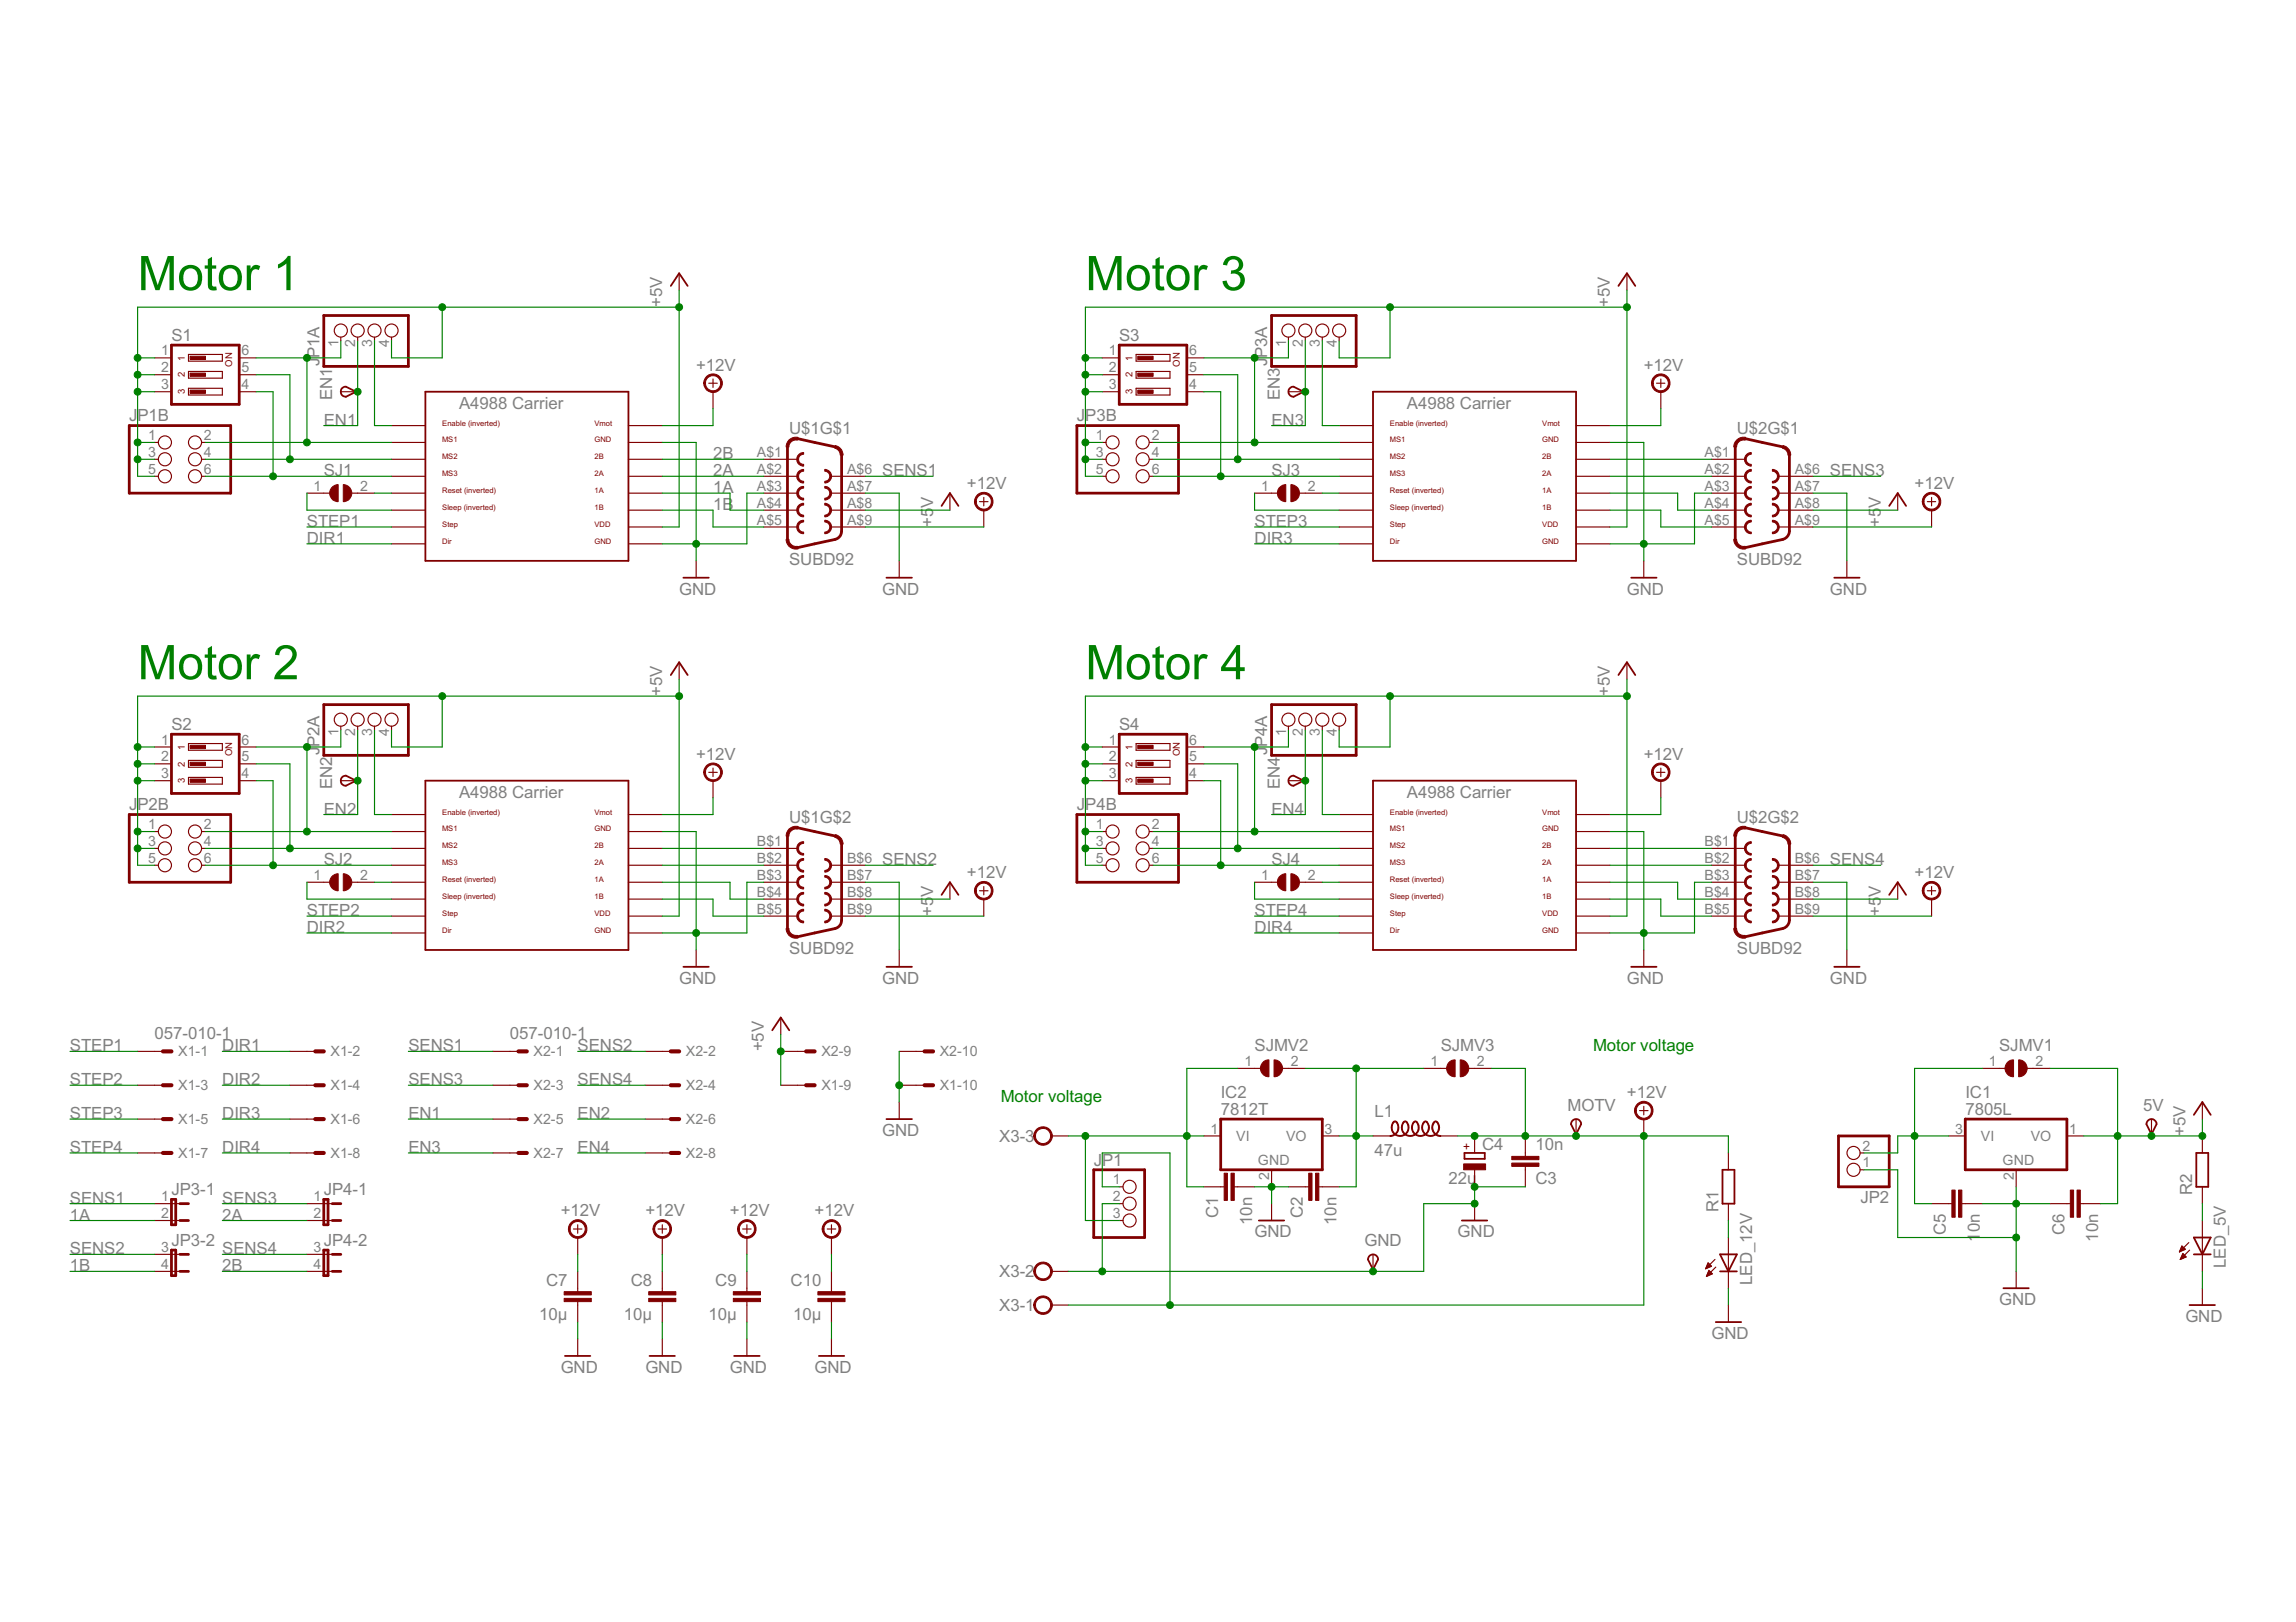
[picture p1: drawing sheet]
<svg xmlns="http://www.w3.org/2000/svg" width="297mm" height="210mm" viewBox="0 0 297 210" stroke-linecap="round" stroke-linejoin="round" font-family="sans-serif">
<defs><g id="words">
<g font-size="6.9" fill="#008000">
<text x="17.8" y="37.6">Motor 1</text>
<text x="140.4" y="37.6">Motor 3</text>
<text x="17.8" y="87.9">Motor 2</text>
<text x="140.4" y="87.9">Motor 4</text>
</g>
<g font-size="2.4" fill="#808080">
<text x="85.7" y="39.7" transform="rotate(-90 85.7 39.7)">+5V</text>
<text x="208.3" y="39.7" transform="rotate(-90 208.3 39.7)">+5V</text>
<text x="22.2" y="44.1">S1</text>
<text x="41.3" y="47.4" transform="rotate(-90 41.3 47.4)">JP1A</text>
<text x="90.1" y="48">+12V</text>
<text x="144.8" y="44.1">S3</text>
<text x="164" y="47.4" transform="rotate(-90 164 47.4)">JP3A</text>
<text x="212.7" y="48">+12V</text>
<text x="43" y="51.8" transform="rotate(-90 43 51.8)">EN1</text>
<text x="59.4" y="52.9">A4988 Carrier</text>
<text x="165.6" y="51.8" transform="rotate(-90 165.6 51.8)">EN3</text>
<text x="182" y="52.9">A4988 Carrier</text>
<text x="16.7" y="54.5">JP1B</text>
<text x="41.9" y="55.1">EN1</text>
<text x="92.2" y="59.4">2B</text>
<text x="102.1" y="56.2">U$1G$1</text>
<text x="139.3" y="54.5">JP3B</text>
<text x="164.5" y="55.1">EN3</text>
<text x="224.7" y="56.2">U$2G$1</text>
<text x="41.9" y="61.6">SJ1</text>
<text x="92.2" y="61.6">2A</text>
<text x="92.2" y="63.8">1A</text>
<text x="114.1" y="61.6">SENS1</text>
<text x="120.7" y="65.7" transform="rotate(-90 120.7 65.7)">V</text>
<text x="125.1" y="63.3">+12V</text>
<text x="164.5" y="61.6">SJ3</text>
<text x="236.7" y="61.6">SENS3</text>
<text x="243.3" y="65.7" transform="rotate(-90 243.3 65.7)">V</text>
<text x="247.7" y="63.3">+12V</text>
<text x="39.7" y="68.2">STEP1</text>
<text x="39.7" y="70.4">DIR1</text>
<text x="92.2" y="66">1B</text>
<text x="120.7" y="68.2" transform="rotate(-90 120.7 68.2)">+5</text>
<text x="162.3" y="70.4">DIR3</text>
<text x="162.3" y="68.2">STEP3</text>
<text x="243.3" y="68.2" transform="rotate(-90 243.3 68.2)">+5</text>
<text x="87.9" y="77">GND</text>
<text x="102.1" y="73.1">SUBD92</text>
<text x="114.1" y="77">GND</text>
<text x="210.5" y="77">GND</text>
<text x="224.7" y="73.1">SUBD92</text>
<text x="236.7" y="77">GND</text>
<text x="22.2" y="94.5">S2</text>
<text x="85.7" y="90.1" transform="rotate(-90 85.7 90.1)">+5V</text>
<text x="144.8" y="94.5">S4</text>
<text x="208.3" y="90.1" transform="rotate(-90 208.3 90.1)">+5V</text>
<text x="41.3" y="97.8" transform="rotate(-90 41.3 97.8)">JP2A</text>
<text x="90.1" y="98.3">+12V</text>
<text x="164" y="97.8" transform="rotate(-90 164 97.8)">JP4A</text>
<text x="212.7" y="98.3">+12V</text>
<text x="16.7" y="104.9">JP2B</text>
<text x="41.9" y="105.4">EN2</text>
<text x="43" y="102.1" transform="rotate(-90 43 102.1)">EN2</text>
<text x="59.4" y="103.2">A4988 Carrier</text>
<text x="102.1" y="106.5">U$1G$2</text>
<text x="139.3" y="104.9">JP4B</text>
<text x="164.5" y="105.4">EN4</text>
<text x="165.6" y="102.1" transform="rotate(-90 165.6 102.1)">EN4</text>
<text x="182" y="103.2">A4988 Carrier</text>
<text x="224.7" y="106.5">U$2G$2</text>
<text x="41.9" y="112">SJ2</text>
<text x="114.1" y="112">SENS2</text>
<text x="125.1" y="113.6">+12V</text>
<text x="164.5" y="112">SJ4</text>
<text x="236.7" y="112">SENS4</text>
<text x="247.7" y="113.6">+12V</text>
<text x="39.7" y="118.5">STEP2</text>
<text x="120.7" y="118.5" transform="rotate(-90 120.7 118.5)">+5</text>
<text x="120.7" y="116.1" transform="rotate(-90 120.7 116.1)">V</text>
<text x="162.3" y="118.5">STEP4</text>
<text x="243.3" y="118.5" transform="rotate(-90 243.3 118.5)">+5</text>
<text x="243.3" y="116.1" transform="rotate(-90 243.3 116.1)">V</text>
<text x="39.7" y="120.7">DIR2</text>
<text x="102.1" y="123.5">SUBD92</text>
<text x="162.3" y="120.7">DIR4</text>
<text x="224.7" y="123.5">SUBD92</text>
<text x="87.9" y="127.3">GND</text>
<text x="114.1" y="127.3">GND</text>
<text x="210.5" y="127.3">GND</text>
<text x="236.7" y="127.3">GND</text>
<text x="9.1" y="136.1">STEP1</text>
<text x="20" y="134.4">057-010-1</text>
<text x="28.8" y="136.1">DIR1</text>
<text x="52.8" y="136.1">SENS1</text>
<text x="66" y="134.4">057-010-1</text>
<text x="74.7" y="136.1">SENS2</text>
<text x="98.8" y="136.1" transform="rotate(-90 98.8 136.1)">+5V</text>
<text x="162.3" y="136.1">SJMV2</text>
<text x="186.4" y="136.1">SJMV3</text>
<text x="258.6" y="136.1">SJMV1</text>
<text x="9.1" y="140.4">STEP2</text>
<text x="28.8" y="140.4">DIR2</text>
<text x="52.8" y="140.4">SENS3</text>
<text x="74.7" y="140.4">SENS4</text>
<text x="157.9" y="142.1">IC2</text>
<text x="202.8" y="143.7">MOTV</text>
<text x="210.5" y="142.1">+12V</text>
<text x="254.3" y="142.1">IC1</text>
<text x="277.3" y="143.7">5V</text>
<text x="9.1" y="149.2">STEP4</text>
<text x="9.1" y="144.8">STEP3</text>
<text x="28.8" y="149.2">DIR4</text>
<text x="28.8" y="144.8">DIR3</text>
<text x="52.8" y="149.2">EN3</text>
<text x="52.8" y="144.8">EN1</text>
<text x="74.7" y="149.2">EN4</text>
<text x="74.7" y="144.8">EN2</text>
<text x="114.1" y="147">GND</text>
<text x="129.3" y="147.8">X3-3</text>
<text x="157.9" y="144.3">7812T</text>
<text x="177.8" y="149.6">47u</text>
<text x="177.8" y="144.6">L1</text>
<text x="191.8" y="148.8">C4</text>
<text x="198.7" y="148.9">10n</text>
<text x="254.3" y="144.3">7805L</text>
<text x="282.7" y="147" transform="rotate(-90 282.7 147)">+5V</text>
<text x="9.1" y="155.8">SENS1</text>
<text x="22.2" y="154.7">JP3-1</text>
<text x="28.8" y="155.8">SENS3</text>
<text x="41.9" y="154.7">JP4-1</text>
<text x="141.5" y="150.8">JP1</text>
<text x="187.4" y="153.2">22u</text>
<text x="198.7" y="153.2">C3</text>
<text x="240.7" y="155.6">JP2</text>
<text x="283.6" y="154.7" transform="rotate(-90 283.6 154.7)">R2</text>
<text x="9.1" y="158">1A</text>
<text x="22.2" y="161.2">JP3-2</text>
<text x="28.8" y="158">2A</text>
<text x="41.9" y="161.2">JP4-2</text>
<text x="72.5" y="157.4">+12V</text>
<text x="83.5" y="157.4">+12V</text>
<text x="94.4" y="157.4">+12V</text>
<text x="105.4" y="157.4">+12V</text>
<text x="157.6" y="157.7" transform="rotate(-90 157.6 157.7)">C1</text>
<text x="162" y="158.5" transform="rotate(-90 162 158.5)">10n</text>
<text x="162.3" y="160.1">GND</text>
<text x="168.5" y="157.7" transform="rotate(-90 168.5 157.7)">C2</text>
<text x="172.9" y="158.5" transform="rotate(-90 172.9 158.5)">10n</text>
<text x="176.5" y="161.2">GND</text>
<text x="188.6" y="160.1">GND</text>
<text x="222.3" y="156.9" transform="rotate(-90 222.3 156.9)">R1</text>
<text x="251.7" y="159.9" transform="rotate(-90 251.7 159.9)">C5</text>
<text x="256.1" y="160.7" transform="rotate(-90 256.1 160.7)">1</text>
<text x="256.1" y="159.5" transform="rotate(-90 256.1 159.5)">0n</text>
<text x="267.1" y="159.9" transform="rotate(-90 267.1 159.9)">C6</text>
<text x="271.4" y="160.7" transform="rotate(-90 271.4 160.7)">10n</text>
<text x="9.1" y="162.3">SENS2</text>
<text x="9.1" y="164.5">1B</text>
<text x="28.8" y="164.5">2B</text>
<text x="28.8" y="162.3">SENS4</text>
<text x="70.6" y="166.4">C7</text>
<text x="81.6" y="166.4">C8</text>
<text x="92.5" y="166.4">C9</text>
<text x="102.3" y="166.4">C10</text>
<text x="129.3" y="165.3">X3-2</text>
<text x="226.7" y="166.3" transform="rotate(-90 226.7 166.3)">LED_12V</text>
<text x="288" y="164.1" transform="rotate(-90 288 164.1)">LED_5V</text>
<text x="69.8" y="170.8">10µ</text>
<text x="80.7" y="170.8">10µ</text>
<text x="91.7" y="170.8">10µ</text>
<text x="102.6" y="170.8">10µ</text>
<text x="129.3" y="169.7">X3-1</text>
<text x="221.4" y="173.3">GND</text>
<text x="258.6" y="168.9">GND</text>
<text x="282.7" y="171.1">GND</text>
<text x="72.5" y="177.7">GND</text>
<text x="83.5" y="177.7">GND</text>
<text x="94.4" y="177.7">GND</text>
<text x="105.4" y="177.7">GND</text>
</g>
<g font-size="2.4" fill="#008000">
<text x="206.1" y="136.1">Motor voltage</text>
<text x="129.5" y="142.6">Motor voltage</text>
</g>
<g font-size="2.1" fill="#808080">
<text x="20.9" y="46">1</text>
<text x="31.3" y="46">6</text>
<text x="43.8" y="45" transform="rotate(-90 43.8 45)">1</text>
<text x="46" y="45" transform="rotate(-90 46 45)">2</text>
<text x="48.2" y="45" transform="rotate(-90 48.2 45)">3</text>
<text x="50.3" y="45" transform="rotate(-90 50.3 45)">4</text>
<text x="143.5" y="46">1</text>
<text x="153.9" y="46">6</text>
<text x="166.4" y="45" transform="rotate(-90 166.4 45)">1</text>
<text x="168.6" y="45" transform="rotate(-90 168.6 45)">2</text>
<text x="170.8" y="45" transform="rotate(-90 170.8 45)">3</text>
<text x="172.9" y="45" transform="rotate(-90 172.9 45)">4</text>
<text x="20.9" y="48.2">2</text>
<text x="20.9" y="50.4">3</text>
<text x="31.3" y="50.4">4</text>
<text x="31.3" y="48.2">5</text>
<text x="143.5" y="48.2">2</text>
<text x="143.5" y="50.4">3</text>
<text x="153.9" y="50.4">4</text>
<text x="153.9" y="48.2">5</text>
<text x="19.2" y="56.9">1</text>
<text x="19.2" y="59.1">3</text>
<text x="26.4" y="56.9">2</text>
<text x="26.4" y="59.1">4</text>
<text x="97.9" y="59.1">A$1</text>
<text x="141.8" y="56.9">1</text>
<text x="141.8" y="59.1">3</text>
<text x="149" y="56.9">2</text>
<text x="149" y="59.1">4</text>
<text x="220.5" y="59.1">A$1</text>
<text x="19.2" y="61.3">5</text>
<text x="26.4" y="61.3">6</text>
<text x="40.6" y="63.5">1</text>
<text x="46.6" y="63.5">2</text>
<text x="97.9" y="61.3">A$2</text>
<text x="97.9" y="63.5">A$3</text>
<text x="97.9" y="65.7">A$4</text>
<text x="109.6" y="61.3">A$6</text>
<text x="109.6" y="63.5">A$7</text>
<text x="109.6" y="65.7">A$8</text>
<text x="141.8" y="61.3">5</text>
<text x="149" y="61.3">6</text>
<text x="163.2" y="63.5">1</text>
<text x="169.2" y="63.5">2</text>
<text x="220.5" y="61.3">A$2</text>
<text x="220.5" y="63.5">A$3</text>
<text x="220.5" y="65.7">A$4</text>
<text x="232.2" y="61.3">A$6</text>
<text x="232.2" y="63.5">A$7</text>
<text x="232.2" y="65.7">A$8</text>
<text x="97.9" y="67.9">A$5</text>
<text x="109.6" y="67.9">A$9</text>
<text x="220.5" y="67.9">A$5</text>
<text x="232.2" y="67.9">A$9</text>
<text x="43.8" y="95.3" transform="rotate(-90 43.8 95.3)">1</text>
<text x="46" y="95.3" transform="rotate(-90 46 95.3)">2</text>
<text x="48.2" y="95.3" transform="rotate(-90 48.2 95.3)">3</text>
<text x="50.3" y="95.3" transform="rotate(-90 50.3 95.3)">4</text>
<text x="166.4" y="95.3" transform="rotate(-90 166.4 95.3)">1</text>
<text x="168.6" y="95.3" transform="rotate(-90 168.6 95.3)">2</text>
<text x="170.8" y="95.3" transform="rotate(-90 170.8 95.3)">3</text>
<text x="172.9" y="95.3" transform="rotate(-90 172.9 95.3)">4</text>
<text x="20.9" y="96.4">1</text>
<text x="20.9" y="98.5">2</text>
<text x="20.9" y="100.7">3</text>
<text x="31.3" y="100.7">4</text>
<text x="31.3" y="98.5">5</text>
<text x="31.3" y="96.4">6</text>
<text x="143.5" y="96.4">1</text>
<text x="143.5" y="98.5">2</text>
<text x="143.5" y="100.7">3</text>
<text x="153.9" y="100.7">4</text>
<text x="153.9" y="98.5">5</text>
<text x="153.9" y="96.4">6</text>
<text x="19.2" y="107.3">1</text>
<text x="26.4" y="107.3">2</text>
<text x="141.8" y="107.3">1</text>
<text x="149" y="107.3">2</text>
<text x="19.2" y="109.5">3</text>
<text x="19.2" y="111.7">5</text>
<text x="26.4" y="109.5">4</text>
<text x="26.4" y="111.7">6</text>
<text x="40.6" y="113.9">1</text>
<text x="46.6" y="113.9">2</text>
<text x="97.9" y="109.5">B$1</text>
<text x="97.9" y="111.7">B$2</text>
<text x="97.9" y="113.9">B$3</text>
<text x="109.6" y="111.7">B$6</text>
<text x="109.6" y="113.9">B$7</text>
<text x="141.8" y="109.5">3</text>
<text x="141.8" y="111.7">5</text>
<text x="149" y="109.5">4</text>
<text x="149" y="111.7">6</text>
<text x="163.2" y="113.9">1</text>
<text x="169.2" y="113.9">2</text>
<text x="220.5" y="109.5">B$1</text>
<text x="220.5" y="111.7">B$2</text>
<text x="220.5" y="113.9">B$3</text>
<text x="232.2" y="111.7">B$6</text>
<text x="232.2" y="113.9">B$7</text>
<text x="97.9" y="116.1">B$4</text>
<text x="97.9" y="118.2">B$5</text>
<text x="109.6" y="116.1">B$8</text>
<text x="109.6" y="118.2">B$9</text>
<text x="220.5" y="116.1">B$4</text>
<text x="220.5" y="118.2">B$5</text>
<text x="232.2" y="116.1">B$8</text>
<text x="232.2" y="118.2">B$9</text>
<text x="23.1" y="136.7">X1-1</text>
<text x="42.8" y="136.7">X1-2</text>
<text x="69" y="136.7">X2-1</text>
<text x="88.7" y="136.7">X2-2</text>
<text x="106.3" y="136.7">X2-9</text>
<text x="121.6" y="136.7">X2-10</text>
<text x="161" y="137.9">1</text>
<text x="167" y="137.9">2</text>
<text x="185.1" y="137.9">1</text>
<text x="191.1" y="137.9">2</text>
<text x="257.3" y="137.9">1</text>
<text x="263.3" y="137.9">2</text>
<text x="23.1" y="141.1">X1-3</text>
<text x="42.8" y="141.1">X1-4</text>
<text x="69" y="141.1">X2-3</text>
<text x="88.7" y="141.1">X2-4</text>
<text x="106.3" y="141.1">X1-9</text>
<text x="121.6" y="141.1">X1-10</text>
<text x="23.1" y="145.5">X1-5</text>
<text x="23.1" y="149.9">X1-7</text>
<text x="42.8" y="145.5">X1-6</text>
<text x="42.8" y="149.9">X1-8</text>
<text x="69" y="145.5">X2-5</text>
<text x="69" y="149.9">X2-7</text>
<text x="88.7" y="145.5">X2-6</text>
<text x="88.7" y="149.9">X2-8</text>
<text x="156.6" y="146.7">1</text>
<text x="159.9" y="147.7">VI</text>
<text x="166.4" y="147.7">VO</text>
<text x="171.4" y="146.7">3</text>
<text x="241" y="148.9">2</text>
<text x="252.9" y="146.7">3</text>
<text x="256.3" y="147.7">VI</text>
<text x="262.7" y="147.7">VO</text>
<text x="267.7" y="146.7">1</text>
<text x="20.9" y="155.5">1</text>
<text x="40.6" y="155.5">1</text>
<text x="144" y="153.3">1</text>
<text x="144" y="155.5">2</text>
<text x="162.7" y="150.7">GND</text>
<text x="164.2" y="152.7" transform="rotate(-90 164.2 152.7)">2</text>
<text x="241" y="151.1">1</text>
<text x="259.1" y="150.7">GND</text>
<text x="260.5" y="152.7" transform="rotate(-90 260.5 152.7)">2</text>
<text x="20.9" y="157.6">2</text>
<text x="40.6" y="157.6">2</text>
<text x="144" y="157.6">3</text>
<text x="20.9" y="162">3</text>
<text x="20.9" y="164.2">4</text>
<text x="40.6" y="162">3</text>
<text x="40.6" y="164.2">4</text>
</g>
<text font-size="1.7" fill="#800000" x="190.3" y="148.8" transform="rotate(-90 190.3 148.8)">+</text>
<g font-size="1.4" fill="#800000">
<text x="23.9" y="46.8" transform="rotate(-90 23.9 46.8)">1</text>
<text x="30" y="47.5" transform="rotate(-90 30 47.5)">ON</text>
<text x="146.5" y="46.8" transform="rotate(-90 146.5 46.8)">1</text>
<text x="152.6" y="47.5" transform="rotate(-90 152.6 47.5)">ON</text>
<text x="23.9" y="51" transform="rotate(-90 23.9 51)">3</text>
<text x="23.9" y="48.8" transform="rotate(-90 23.9 48.8)">2</text>
<text x="146.5" y="51" transform="rotate(-90 146.5 51)">3</text>
<text x="146.5" y="48.8" transform="rotate(-90 146.5 48.8)">2</text>
<text x="23.9" y="101.4" transform="rotate(-90 23.9 101.4)">3</text>
<text x="23.9" y="99.2" transform="rotate(-90 23.9 99.2)">2</text>
<text x="23.9" y="97.1" transform="rotate(-90 23.9 97.1)">1</text>
<text x="30" y="97.8" transform="rotate(-90 30 97.8)">ON</text>
<text x="146.5" y="101.4" transform="rotate(-90 146.5 101.4)">3</text>
<text x="146.5" y="99.2" transform="rotate(-90 146.5 99.2)">2</text>
<text x="146.5" y="97.1" transform="rotate(-90 146.5 97.1)">1</text>
<text x="152.6" y="97.8" transform="rotate(-90 152.6 97.8)">ON</text>
</g>
<g font-size="1.1" fill="#800000">
<text x="57.2" y="55.1">Enable (inverted)</text>
<text x="57.2" y="57.3">MS1</text>
<text x="57.2" y="59.4">MS2</text>
<text x="76.9" y="55.1">Vmot</text>
<text x="76.9" y="57.3">GND</text>
<text x="76.9" y="59.4">2B</text>
<text x="179.8" y="55.1">Enable (inverted)</text>
<text x="179.8" y="57.3">MS1</text>
<text x="179.8" y="59.4">MS2</text>
<text x="199.5" y="55.1">Vmot</text>
<text x="199.5" y="57.3">GND</text>
<text x="199.5" y="59.4">2B</text>
<text x="57.2" y="61.6">MS3</text>
<text x="57.2" y="63.8">Reset (inverted)</text>
<text x="76.9" y="61.6">2A</text>
<text x="76.9" y="63.8">1A</text>
<text x="179.8" y="61.6">MS3</text>
<text x="179.8" y="63.8">Reset (inverted)</text>
<text x="199.5" y="61.6">2A</text>
<text x="199.5" y="63.8">1A</text>
<text x="57.2" y="66">Sleep (inverted)</text>
<text x="57.2" y="68.2">Step</text>
<text x="57.2" y="70.4">Dir</text>
<text x="76.9" y="70.4">GND</text>
<text x="76.9" y="68.2">VDD</text>
<text x="76.9" y="66">1B</text>
<text x="179.8" y="66">Sleep (inverted)</text>
<text x="179.8" y="68.2">Step</text>
<text x="179.8" y="70.4">Dir</text>
<text x="199.5" y="70.4">GND</text>
<text x="199.5" y="68.2">VDD</text>
<text x="199.5" y="66">1B</text>
<text x="57.2" y="105.4">Enable (inverted)</text>
<text x="57.2" y="107.6">MS1</text>
<text x="76.9" y="105.4">Vmot</text>
<text x="76.9" y="107.6">GND</text>
<text x="179.8" y="105.4">Enable (inverted)</text>
<text x="179.8" y="107.6">MS1</text>
<text x="199.5" y="105.4">Vmot</text>
<text x="199.5" y="107.6">GND</text>
<text x="57.2" y="109.8">MS2</text>
<text x="57.2" y="112">MS3</text>
<text x="76.9" y="109.8">2B</text>
<text x="76.9" y="112">2A</text>
<text x="179.8" y="109.8">MS2</text>
<text x="179.8" y="112">MS3</text>
<text x="199.5" y="109.8">2B</text>
<text x="199.5" y="112">2A</text>
<text x="57.2" y="114.2">Reset (inverted)</text>
<text x="57.2" y="116.4">Sleep (inverted)</text>
<text x="57.2" y="118.5">Step</text>
<text x="76.9" y="118.5">VDD</text>
<text x="76.9" y="114.2">1A</text>
<text x="76.9" y="116.4">1B</text>
<text x="179.8" y="114.2">Reset (inverted)</text>
<text x="179.8" y="116.4">Sleep (inverted)</text>
<text x="179.8" y="118.5">Step</text>
<text x="199.5" y="118.5">VDD</text>
<text x="199.5" y="114.2">1A</text>
<text x="199.5" y="116.4">1B</text>
<text x="57.2" y="120.7">Dir</text>
<text x="76.9" y="120.7">GND</text>
<text x="179.8" y="120.7">Dir</text>
<text x="199.5" y="120.7">GND</text>
</g>
</g></defs>
<g fill="#800000" stroke="#800000" stroke-width=".13">
<path d="M134.1 168a1.2 1.2 0 0 1 1.9 .3 1.2 1.2 0 0 1-.8 1.8 1.2 1.2 0 0 1-1.5-1.2h.3a.98 .98 0 0 1 1.4-.8 .98 .98 0 0 1 .1 1.6 .98 .98 0 0 1-1.5-.5v-.3h-.3l.1-.3z" fill-rule="evenodd"/>
<path d="M134.1 163.6a1.2 1.2 0 0 1 1.9 .3 1.2 1.2 0 0 1-.8 1.8 1.2 1.2 0 0 1-1.5-1.2h.3a.98 .98 0 0 1 1.4-.8 .98 .98 0 0 1 .1 1.7 .98 .98 0 0 1-1.5-.6v-.3h-.3l.1-.3z" fill-rule="evenodd"/>
<path d="M134.1 146.1a1.2 1.2 0 0 1 1.9 .3 1.2 1.2 0 0 1-.8 1.8 1.2 1.2 0 0 1-1.5-1.2h.3a.98 .98 0 0 1 1.4-.8 .98 .98 0 0 1 .1 1.7 .98 .98 0 0 1-1.5-.6v-.3h-.3l.1-.3z" fill-rule="evenodd"/>
<path d="M185.5 145.2a.29 .29 0 0 1 .5 0l-.1 .1a.19 .19 0 0 0-.2-.1 .19 .19 0 0 0-.1 .1z" fill-rule="evenodd"/>
<path d="M184.1 145.2h.1a.28 .28 0 0 1 .5 0l-.1 .1a.19 .19 0 0 0-.2-.1 .19 .19 0 0 0-.1 .1z" fill-rule="evenodd"/>
<path d="M182.8 145.2h.1a.28 .28 0 0 1 .5 0z" fill-rule="evenodd"/>
<path d="M181.5 145.2a.3 .3 0 0 1 .6 0l-.1 .1-.2-.1-.2 .1z" fill-rule="evenodd"/>
<path d="M180.2 145.2a.29 .29 0 0 1 .5 0v.1l-.2-.1-.2 .1z" fill-rule="evenodd"/>
<path d="M180.2 145.2l.1 .1a1.04 1.04 0 0 0 .1 1.4 1.04 1.04 0 0 0 1.4 0 1.04 1.04 0 0 0 .2-1.4l.1-.1a1.15 1.15 0 0 1-.2 1.6 1.15 1.15 0 0 1-1.5 0 1.15 1.15 0 0 1-.2-1.6z" fill-rule="evenodd"/>
<path d="M181.5 145.2l.1 .1a1.04 1.04 0 0 0 .1 1.4 1.04 1.04 0 0 0 1.4 0 1.04 1.04 0 0 0 .2-1.4l.1-.1a1.15 1.15 0 0 1-.2 1.6 1.15 1.15 0 0 1-1.5 0 1.15 1.15 0 0 1-.2-1.6z" fill-rule="evenodd"/>
<path d="M180.7 145.3v-.1a1.14 1.14 0 0 1 .2 1.2 1.14 1.14 0 0 1-1.1 .7v-.1a1.04 1.04 0 0 0 1-.6 1.04 1.04 0 0 0-.1-1.1z" fill-rule="evenodd"/>
<path d="M182.8 145.2l.1 .1a1.04 1.04 0 0 0 .2 1.4 1.04 1.04 0 0 0 1.4 0 1.04 1.04 0 0 0 .1-1.4l.1-.1a1.15 1.15 0 0 1-.2 1.6 1.15 1.15 0 0 1-1.5 0 1.15 1.15 0 0 1-.2-1.6z" fill-rule="evenodd"/>
<path d="M184.1 145.2l.2 .1a1.04 1.04 0 0 0 .1 1.4 1.04 1.04 0 0 0 1.4 0 1.04 1.04 0 0 0 .1-1.4l.1-.1a1.15 1.15 0 0 1-.2 1.6 1.15 1.15 0 0 1-1.5 0 1.15 1.15 0 0 1-.2-1.6z" fill-rule="evenodd"/>
<path d="M185.5 145.2l.1 .1a1.05 1.05 0 0 0 .8 1.7v.1a1.15 1.15 0 0 1-1-.7 1.15 1.15 0 0 1 .1-1.2z" fill-rule="evenodd"/>
<path d="M211.8 142.9a1.2 1.2 0 0 1 1.9 .3 1.2 1.2 0 0 1-.8 1.7 1.2 1.2 0 0 1-1.4-1.2h.2a.98 .98 0 0 1 1.4-.8 .98 .98 0 0 1 .2 1.7 .98 .98 0 0 1-1.6-.6v-.3h-.2v-.3z" fill-rule="evenodd"/>
<path d="M164.8 137.2a1.09 1.09 0 0 1 1.1 1.1 1.09 1.09 0 0 1-1.1 1z" fill-rule="evenodd"/>
<path d="M163.5 137.4l.2-.2h.5v2.1a1.1 1.1 0 0 1-1.1-.7 1.1 1.1 0 0 1 .4-1.2z" fill-rule="evenodd"/>
<path d="M188.9 137.2a1.09 1.09 0 0 1 1.1 1.1 1.09 1.09 0 0 1-1.1 1z" fill-rule="evenodd"/>
<path d="M187.4 137.6a1.01 1.01 0 0 1 .9-.4v2.1a1.09 1.09 0 0 1-1-.6 1.09 1.09 0 0 1 .1-1.1z" fill-rule="evenodd"/>
<path d="M91.4 48.7a1.21 1.21 0 0 1 1.9 .3 1.21 1.21 0 0 1-.7 1.8 1.21 1.21 0 0 1-1.6-1.2h.3a.98 .98 0 0 1 1.4-.8 .98 .98 0 0 1 .1 1.6 .98 .98 0 0 1-1.5-.6v-.2h-.3l.1-.3z" fill-rule="evenodd"/>
<path d="M44.4 62.7a1.1 1.1 0 0 1 1.1 1.1 1.1 1.1 0 0 1-1.1 1.1z" fill-rule="evenodd"/>
<path d="M42.9 63.1a1.1 1.1 0 0 1 .9-.4v2.2a1.1 1.1 0 0 1-1-.6 1.1 1.1 0 0 1 .1-1.2z" fill-rule="evenodd"/>
<path d="M126.4 64a1.21 1.21 0 0 1 1.9 .3 1.21 1.21 0 0 1-.7 1.8 1.21 1.21 0 0 1-1.5-1.2h.2a.98 .98 0 0 1 1.4-.8 .98 .98 0 0 1 .2 1.6 .98 .98 0 0 1-1.6-.5v-.3h-.2v-.3z" fill-rule="evenodd"/>
<path d="M91.4 99.1a1.2 1.2 0 0 1 1.9 .3 1.2 1.2 0 0 1-.8 1.7 1.2 1.2 0 0 1-1.5-1.2h.3a.98 .98 0 0 1 1.4-.8 .98 .98 0 0 1 .1 1.7 .98 .98 0 0 1-1.5-.6v-.3h-.3l.1-.3z" fill-rule="evenodd"/>
<path d="M44.4 113.1a1.1 1.1 0 0 1 1.1 1.1 1.1 1.1 0 0 1-1.1 1.1z" fill-rule="evenodd"/>
<path d="M42.9 113.5a1.1 1.1 0 0 1 .9-.4v2.2a1.1 1.1 0 0 1-1-.6 1.1 1.1 0 0 1 .1-1.2z" fill-rule="evenodd"/>
<path d="M126.4 114.4a1.2 1.2 0 0 1 1.9 .3 1.2 1.2 0 0 1-.7 1.7 1.2 1.2 0 0 1-1.5-1.1h.2a.98 .98 0 0 1 1.4-.9 .98 .98 0 0 1 .2 1.7 .98 .98 0 0 1-1.6-.6v-.2h-.2v-.4z" fill-rule="evenodd"/>
<path d="M214 48.7a1.21 1.21 0 0 1 1.9 .3 1.21 1.21 0 0 1-.7 1.8 1.21 1.21 0 0 1-1.5-1.2h.2a.99 .99 0 0 1 1.3-.9 .99 .99 0 0 1 .3 1.6 .99 .99 0 0 1-1.6-.5v-.2h-.2l.1-.6z" fill-rule="evenodd"/>
<path d="M167 62.7a1.1 1.1 0 0 1 1.1 1.1 1.1 1.1 0 0 1-1.1 1.1z" fill-rule="evenodd"/>
<path d="M165.5 63.1a1.1 1.1 0 0 1 .8-.4v2.2a1.1 1.1 0 0 1-.9-.6 1.1 1.1 0 0 1 .1-1.2z" fill-rule="evenodd"/>
<path d="M249.1 64a1.21 1.21 0 0 1 1.9 .3 1.21 1.21 0 0 1-.8 1.8 1.21 1.21 0 0 1-1.5-1.2h.2a.99 .99 0 0 1 1.4-.9 .99 .99 0 0 1 .2 1.6 .99 .99 0 0 1-1.6-.4v-.3h-.2l.2-.6z" fill-rule="evenodd"/>
<path d="M214 99.1a1.2 1.2 0 0 1 1.9 .3 1.2 1.2 0 0 1-.7 1.7 1.2 1.2 0 0 1-1.5-1.2h.2a.99 .99 0 0 1 1.3-.9 .99 .99 0 0 1 .3 1.6 .99 .99 0 0 1-1.6-.4v-.3h-.2v-.3z" fill-rule="evenodd"/>
<path d="M167 113.1a1.1 1.1 0 0 1 1.1 1.1 1.1 1.1 0 0 1-1.1 1.1z" fill-rule="evenodd"/>
<path d="M165.5 113.5a1.1 1.1 0 0 1 .8-.4v2.2a1.1 1.1 0 0 1-.9-.6 1.1 1.1 0 0 1 .1-1.2z" fill-rule="evenodd"/>
<path d="M249.1 114.4a1.2 1.2 0 0 1 1.8 .3 1.2 1.2 0 0 1-.7 1.7 1.2 1.2 0 0 1-1.5-1.1h.2a.99 .99 0 0 1 1.4-1 .99 .99 0 0 1 .2 1.7 .99 .99 0 0 1-1.6-.5v-.2h-.2l.2-.7z" fill-rule="evenodd"/>
<path d="M103.4 61l.6-.3v.3a.66 .66 0 0 0-.7 .6 .66 .66 0 0 0 .7 .7v.2a.88 .88 0 0 1-.9-.6 .88 .88 0 0 1 .3-.9z" fill-rule="evenodd"/>
<path d="M106.7 60.7a.88 .88 0 0 1 .9 .9 .88 .88 0 0 1-.9 .9v-.2a.66 .66 0 0 0 .7-.7 .66 .66 0 0 0-.7-.6z" fill-rule="evenodd"/>
<path d="M103.4 58.8l.4-.2h.2v.2a.66 .66 0 0 0-.7 .6 .66 .66 0 0 0 .7 .7v.2a.88 .88 0 0 1-.9-.5 .88 .88 0 0 1 .3-1z" fill-rule="evenodd"/>
<path d="M106.7 65.1a.88 .88 0 0 1 .9 .9 .88 .88 0 0 1-.9 .9v-.2a.66 .66 0 0 0 .7-.7 .66 .66 0 0 0-.7-.6z" fill-rule="evenodd"/>
<path d="M103.4 63.2l.4-.3h.2v.3a.66 .66 0 0 0-.7 .6 .66 .66 0 0 0 .7 .7v.2a.88 .88 0 0 1-.9-.6 .88 .88 0 0 1 .3-.9z" fill-rule="evenodd"/>
<path d="M106.7 62.9a.88 .88 0 0 1 .9 .9 .88 .88 0 0 1-.9 .9v-.2a.66 .66 0 0 0 .7-.7 .66 .66 0 0 0-.7-.6z" fill-rule="evenodd"/>
<path d="M103.4 65.3l.6-.2v.3a.66 .66 0 0 0-.7 .6 .66 .66 0 0 0 .7 .7v.2a.88 .88 0 0 1-.9-.6 .88 .88 0 0 1 .3-1z" fill-rule="evenodd"/>
<path d="M106.7 67.3a.87 .87 0 0 1 .9 .9 .87 .87 0 0 1-.9 .9v-.2a.66 .66 0 0 0 .7-.7 .66 .66 0 0 0-.7-.7z" fill-rule="evenodd"/>
<path d="M103.4 67.5l.6-.2v.2a.66 .66 0 0 0-.7 .7 .66 .66 0 0 0 .7 .7v.2a.87 .87 0 0 1-.9-.6 .87 .87 0 0 1 .3-1z" fill-rule="evenodd"/>
<path d="M102.1 56.9a1.32 1.32 0 0 1 1.2-.3l-.1 .4a.89 .89 0 0 0-1.1 .8h-.4a1.26 1.26 0 0 1 .4-.9z" fill-rule="evenodd"/>
<path d="M108.1 57.7a1.27 1.27 0 0 1 1 1.2h-.4a.91 .91 0 0 0-.7-.9z" fill-rule="evenodd"/>
<path d="M101.7 69.8h.4a.92 .92 0 0 0 1.1 .9l.1 .3a1.28 1.28 0 0 1-1.6-1.2z" fill-rule="evenodd"/>
<path d="M103.4 111.3l.4-.2h.2v.2a.67 .67 0 0 0-.7 .7 .67 .67 0 0 0 .7 .6v.3a.88 .88 0 0 1-.9-.6 .88 .88 0 0 1 .3-1z" fill-rule="evenodd"/>
<path d="M106.7 111.1a.88 .88 0 0 1 .9 .9 .88 .88 0 0 1-.9 .9v-.3a.67 .67 0 0 0 .7-.6 .67 .67 0 0 0-.7-.7z" fill-rule="evenodd"/>
<path d="M103.4 109.1l.6-.2v.2a.66 .66 0 0 0-.7 .7 .66 .66 0 0 0 .7 .6v.3a.87 .87 0 0 1-.9-.6 .87 .87 0 0 1 .3-1z" fill-rule="evenodd"/>
<path d="M106.7 115.5a.88 .88 0 0 1 .9 .9 .88 .88 0 0 1-.9 .8v-.2a.66 .66 0 0 0 .7-.6 .66 .66 0 0 0-.7-.7z" fill-rule="evenodd"/>
<path d="M103.4 113.5l.6-.2v.2a.66 .66 0 0 0-.7 .7 .66 .66 0 0 0 .7 .6v.2a.87 .87 0 0 1-.9-.5 .87 .87 0 0 1 .3-1z" fill-rule="evenodd"/>
<path d="M106.7 113.3a.87 .87 0 0 1 .9 .9 .87 .87 0 0 1-.9 .8v-.2a.66 .66 0 0 0 .7-.6 .66 .66 0 0 0-.7-.7z" fill-rule="evenodd"/>
<path d="M103.4 115.7l.4-.2h.2v.2a.66 .66 0 0 0-.7 .7 .66 .66 0 0 0 .7 .6v.2a.88 .88 0 0 1-.9-.5 .88 .88 0 0 1 .3-1z" fill-rule="evenodd"/>
<path d="M106.7 117.7a.88 .88 0 0 1 .9 .8 .88 .88 0 0 1-.9 .9v-.2a.66 .66 0 0 0 .7-.6 .66 .66 0 0 0-.7-.7z" fill-rule="evenodd"/>
<path d="M103.4 117.9l.6-.2v.2a.66 .66 0 0 0-.7 .7 .66 .66 0 0 0 .7 .6v.2a.88 .88 0 0 1-.9-.5 .88 .88 0 0 1 .3-1z" fill-rule="evenodd"/>
<path d="M102.1 107.3a1.32 1.32 0 0 1 1.2-.3l-.1 .3a.92 .92 0 0 0-1.1 .9h-.4a1.26 1.26 0 0 1 .4-.9z" fill-rule="evenodd"/>
<path d="M108.1 108a1.27 1.27 0 0 1 1 1.2h-.4a.9 .9 0 0 0-.7-.8z" fill-rule="evenodd"/>
<path d="M101.7 120.1h.4a.92 .92 0 0 0 1.1 1l.1 .3a1.28 1.28 0 0 1-1.6-1.3z" fill-rule="evenodd"/>
<path d="M226 61l.6-.3v.3a.66 .66 0 0 0-.7 .6 .66 .66 0 0 0 .7 .7v.2a.88 .88 0 0 1-.9-.6 .88 .88 0 0 1 .3-.9z" fill-rule="evenodd"/>
<path d="M229.3 60.7a.88 .88 0 0 1 .9 .9 .88 .88 0 0 1-.9 .9v-.2a.66 .66 0 0 0 .7-.7 .66 .66 0 0 0-.7-.6z" fill-rule="evenodd"/>
<path d="M226 58.8l.4-.2h.2v.2a.66 .66 0 0 0-.7 .6 .66 .66 0 0 0 .7 .7v.2a.88 .88 0 0 1-.9-.5 .88 .88 0 0 1 .3-1z" fill-rule="evenodd"/>
<path d="M229.3 65.1a.88 .88 0 0 1 .9 .9 .88 .88 0 0 1-.9 .9v-.2a.66 .66 0 0 0 .7-.7 .66 .66 0 0 0-.7-.6z" fill-rule="evenodd"/>
<path d="M226 63.2l.4-.3h.2v.3a.66 .66 0 0 0-.7 .6 .66 .66 0 0 0 .7 .7v.2a.88 .88 0 0 1-.9-.6 .88 .88 0 0 1 .3-.9z" fill-rule="evenodd"/>
<path d="M229.3 62.9a.88 .88 0 0 1 .9 .9 .88 .88 0 0 1-.9 .9v-.2a.66 .66 0 0 0 .7-.7 .66 .66 0 0 0-.7-.6z" fill-rule="evenodd"/>
<path d="M226 65.3l.6-.2v.3a.66 .66 0 0 0-.7 .6 .66 .66 0 0 0 .7 .7v.2a.88 .88 0 0 1-.9-.6 .88 .88 0 0 1 .3-1z" fill-rule="evenodd"/>
<path d="M229.3 67.3a.87 .87 0 0 1 .9 .9 .87 .87 0 0 1-.9 .9v-.2a.66 .66 0 0 0 .7-.7 .66 .66 0 0 0-.7-.7z" fill-rule="evenodd"/>
<path d="M226 67.5l.6-.2v.2a.66 .66 0 0 0-.7 .7 .66 .66 0 0 0 .7 .7v.2a.87 .87 0 0 1-.9-.6 .87 .87 0 0 1 .3-1z" fill-rule="evenodd"/>
<path d="M224.7 56.9a1.25 1.25 0 0 1 1.1-.3v.4a.9 .9 0 0 0-1.1 .8h-.4a1.19 1.19 0 0 1 .4-.9z" fill-rule="evenodd"/>
<path d="M230.7 57.7a1.29 1.29 0 0 1 1 1.2h-.4a.91 .91 0 0 0-.7-.9z" fill-rule="evenodd"/>
<path d="M224.3 69.8h.4a.93 .93 0 0 0 1.1 .9v.3a1.28 1.28 0 0 1-1.5-1.2z" fill-rule="evenodd"/>
<path d="M226 111.3l.4-.2h.2v.2a.67 .67 0 0 0-.7 .7 .67 .67 0 0 0 .7 .6v.3a.88 .88 0 0 1-.9-.6 .88 .88 0 0 1 .3-1z" fill-rule="evenodd"/>
<path d="M229.3 111.1a.88 .88 0 0 1 .9 .9 .88 .88 0 0 1-.9 .9v-.3a.67 .67 0 0 0 .7-.6 .67 .67 0 0 0-.7-.7z" fill-rule="evenodd"/>
<path d="M226 109.1l.6-.2v.2a.66 .66 0 0 0-.7 .7 .66 .66 0 0 0 .7 .6v.3a.87 .87 0 0 1-.9-.6 .87 .87 0 0 1 .3-1z" fill-rule="evenodd"/>
<path d="M229.3 115.5a.88 .88 0 0 1 .9 .9 .88 .88 0 0 1-.9 .8v-.2a.66 .66 0 0 0 .7-.6 .66 .66 0 0 0-.7-.7z" fill-rule="evenodd"/>
<path d="M226 113.5l.6-.2v.2a.66 .66 0 0 0-.7 .7 .66 .66 0 0 0 .7 .6v.2a.87 .87 0 0 1-.9-.5 .87 .87 0 0 1 .3-1z" fill-rule="evenodd"/>
<path d="M229.3 113.3a.87 .87 0 0 1 .9 .9 .87 .87 0 0 1-.9 .8v-.2a.66 .66 0 0 0 .7-.6 .66 .66 0 0 0-.7-.7z" fill-rule="evenodd"/>
<path d="M226 115.7l.4-.2h.2v.2a.66 .66 0 0 0-.7 .7 .66 .66 0 0 0 .7 .6v.2a.88 .88 0 0 1-.9-.5 .88 .88 0 0 1 .3-1z" fill-rule="evenodd"/>
<path d="M229.3 117.7a.88 .88 0 0 1 .9 .8 .88 .88 0 0 1-.9 .9v-.2a.66 .66 0 0 0 .7-.6 .66 .66 0 0 0-.7-.7z" fill-rule="evenodd"/>
<path d="M226 117.9l.6-.2v.2a.66 .66 0 0 0-.7 .7 .66 .66 0 0 0 .7 .6v.2a.88 .88 0 0 1-.9-.6 .88 .88 0 0 1 .3-.9z" fill-rule="evenodd"/>
<path d="M224.7 107.3a1.25 1.25 0 0 1 1.1-.3v.3a.93 .93 0 0 0-1.1 .9h-.4a1.19 1.19 0 0 1 .4-.9z" fill-rule="evenodd"/>
<path d="M230.7 108a1.29 1.29 0 0 1 1 1.2h-.4a.9 .9 0 0 0-.7-.8z" fill-rule="evenodd"/>
<path d="M224.3 120.1h.4a.93 .93 0 0 0 1.1 1v.3a1.28 1.28 0 0 1-1.5-1.3z" fill-rule="evenodd"/>
<path d="M261.2 137.2a1.09 1.09 0 0 1 1.1 1.1 1.09 1.09 0 0 1-1.1 1z" fill-rule="evenodd"/>
<path d="M259.8 137.4l.3-.2h.4v2.1a1.1 1.1 0 0 1-1.1-.7 1.1 1.1 0 0 1 .4-1.2z" fill-rule="evenodd"/>
<path d="M73.9 158.2a1.2 1.2 0 0 1 1.9 .3 1.2 1.2 0 0 1-.8 1.7 1.2 1.2 0 0 1-1.5-1.2h.2a.99 .99 0 0 1 1.4-.9 .99 .99 0 0 1 .3 1.7 .99 .99 0 0 1-1.6-.5l-.1-.3h-.2l.2-.6z" fill-rule="evenodd"/>
<path d="M84.9 158.2a1.2 1.2 0 0 1 1.8 .3 1.2 1.2 0 0 1-.7 1.7 1.2 1.2 0 0 1-1.5-1.2h.2a.99 .99 0 0 1 1.4-.9 .99 .99 0 0 1 .2 1.7 .99 .99 0 0 1-1.6-.5v-.3h-.2l.1-.6z" fill-rule="evenodd"/>
<path d="M95.8 158.2a1.2 1.2 0 0 1 1.9 .3 1.2 1.2 0 0 1-.8 1.7 1.2 1.2 0 0 1-1.5-1.2h.2a.99 .99 0 0 1 1.4-.9 .99 .99 0 0 1 .3 1.7 .99 .99 0 0 1-1.6-.5l-.1-.3h-.2l.2-.6z" fill-rule="evenodd"/>
<path d="M106.7 158.2a1.2 1.2 0 0 1 1.9 .3 1.2 1.2 0 0 1-.7 1.7 1.2 1.2 0 0 1-1.5-1.2h.2a.98 .98 0 0 1 1.4-.8 .98 .98 0 0 1 .2 1.7 .98 .98 0 0 1-1.6-.6v-.3h-.2v-.3z" fill-rule="evenodd"/>
</g>
<g fill="none" stroke="#800000" stroke-width=".15">
<path d="M87.9 35.4v2.1M210.5 35.4v2.1M20 57.3h.5M20 59.4h.5M20 50.7h2.2M20 48.5h2.2M20 46.3h2.2M24.4 45.9h4.4v.8h-4.4zM24.4 48.1h4.4v.8h-4.4zM24.4 50.2h4.4v.9h-4.4zM26.1 57.3h.5M26.1 59.4h.5"/>
<path d="M30.9 50.7h2.2M30.9 48.5h2.2M30.9 46.3h2.2M44.1 50.7h2.2M44.1 43.6v.5M46.3 43.6v.5M48.5 43.6v.5M50.7 55.1h4.3M50.7 57.3h4.3M50.7 59.4h4.3M50.7 43.6v.5M81.3 55.1h4.4"/>
<path d="M81.3 57.3h4.4M81.3 59.4h4.4M91.7 49.6h1.1M92.2 49v1.1M92.2 50.7v2.2M98.8 59.4h4.4M142.6 57.3h.5M142.6 59.4h.5M142.6 50.7h2.2M142.6 48.5h2.2M142.6 46.3h2.2M147 45.9h4.4v.8h-4.4z"/>
<path d="M147 48.1h4.4v.8h-4.4zM147 50.2h4.4v.9h-4.4zM148.7 57.3h.5M148.7 59.4h.5M153.5 50.7h2.2M153.5 48.5h2.2M153.5 46.3h2.2M166.7 50.7h2.2M166.7 43.6v.5M168.9 43.6v.5M171.1 43.6v.5M173.2 55.1h4.4"/>
<path d="M173.2 57.3h4.4M173.2 59.4h4.4M173.2 43.6v.5M203.9 55.1h4.4M203.9 57.3h4.4M203.9 59.4h4.4M214.3 49.6h1.1M214.9 49v1.1M214.9 50.7v2.2M221.4 59.4h4.4M20 61.6h.5M26.1 61.6h.5"/>
<path d="M39.7 63.8h3M45.5 63.8h3M50.7 61.6h4.3M50.7 63.8h4.3M50.7 66h4.3M50.7 68.2h4.3M50.7 70.4h4.3M81.3 61.6h4.4M81.3 63.8h4.4M81.3 66h4.4M81.3 68.2h4.4M81.3 70.4h4.4"/>
<path d="M90.1 72.6v2.2M98.8 61.6h4.4M98.8 63.8h4.4M98.8 66h4.4M98.8 68.2h4.4M107.6 61.6h4.4M107.6 63.8h4.4M107.6 66h4.4M107.6 68.2h4.4M116.3 72.6v2.2M122.9 63.8v2.2M126.7 64.9h1.1"/>
<path d="M127.3 64.4v1.1M127.3 66v2.2M142.6 61.6h.5M148.7 61.6h.5M162.3 63.8h3M168.1 63.8h3M173.2 61.6h4.4M173.2 63.8h4.4M173.2 66h4.4M173.2 68.2h4.4M173.2 70.4h4.4M203.9 61.6h4.4"/>
<path d="M203.9 63.8h4.4M203.9 66h4.4M203.9 68.2h4.4M203.9 70.4h4.4M212.7 72.6v2.2M221.4 61.6h4.4M221.4 63.8h4.4M221.4 66h4.4M221.4 68.2h4.4M230.2 61.6h4.3M230.2 63.8h4.3M230.2 66h4.3"/>
<path d="M230.2 68.2h4.3M238.9 72.6v2.2M245.5 63.8v2.2M249.3 64.9h1.1M249.9 64.4v1.1M249.9 66v2.2M20 98.8h2.2M20 96.7h2.2M24.4 96.2h4.4v.9h-4.4zM24.4 98.4h4.4v.9h-4.4zM30.9 98.8h2.2M30.9 96.7h2.2"/>
<path d="M44.1 94v.5M46.3 94v.5M48.5 94v.5M50.7 94v.5M87.9 85.7v2.2M91.7 99.9h1.1M92.2 99.4v1.1M142.6 98.8h2.2M142.6 96.7h2.2M147 96.2h4.4v.9h-4.4zM147 98.4h4.4v.9h-4.4zM153.5 98.8h2.2"/>
<path d="M153.5 96.7h2.2M166.7 94v.5M168.9 94v.5M171.1 94v.5M173.2 94v.5M210.5 85.7v2.2M214.3 99.9h1.1M214.9 99.4v1.1M20 107.6h.5M20 109.8h.5M20 112h.5M20 101h2.2"/>
<path d="M24.4 100.6h4.4v.9h-4.4zM26.1 107.6h.5M26.1 109.8h.5M26.1 112h.5M30.9 101h2.2M39.7 114.2h3M44.1 101h2.2M45.5 114.2h3M50.7 105.4h4.3M50.7 107.6h4.3M50.7 109.8h4.3M50.7 112h4.3"/>
<path d="M50.7 114.2h4.3M50.7 116.4h4.3M50.7 118.6h4.3M81.3 105.4h4.4M81.3 107.6h4.4M81.3 109.8h4.4M81.3 112h4.4M81.3 114.2h4.4M81.3 116.4h4.4M81.3 118.6h4.4M92.2 101v2.2M98.8 109.8h4.4"/>
<path d="M98.8 112h4.4M98.8 114.2h4.4M98.8 116.4h4.4M98.8 118.6h4.4M107.6 112h4.4M107.6 114.2h4.4M107.6 116.4h4.4M107.6 118.6h4.4M122.9 114.2v2.2M126.7 115.3h1.1M127.3 114.7v1.1M127.3 116.4v2.2"/>
<path d="M142.6 107.6h.5M142.6 109.8h.5M142.6 112h.5M142.6 101h2.2M147 100.6h4.4v.9h-4.4zM148.7 107.6h.5M148.7 109.8h.5M148.7 112h.5M153.5 101h2.2M162.3 114.2h3M166.7 101h2.2M168.1 114.2h3"/>
<path d="M173.2 105.4h4.4M173.2 107.6h4.4M173.2 109.8h4.4M173.2 112h4.4M173.2 114.2h4.4M173.2 116.4h4.4M173.2 118.6h4.4M203.9 105.4h4.4M203.9 107.6h4.4M203.9 109.8h4.4M203.9 112h4.4M203.9 114.2h4.4"/>
<path d="M203.9 116.4h4.4M203.9 118.6h4.4M214.9 101v2.2M221.4 109.8h4.4M221.4 112h4.4M221.4 114.2h4.4M221.4 116.4h4.4M221.4 118.6h4.4M230.2 112h4.3M230.2 114.2h4.3M230.2 116.4h4.3M230.2 118.6h4.3"/>
<path d="M245.5 114.2v2.2M249.3 115.3h1.1M249.9 114.7v1.1M249.9 116.4v2.2M17.8 136.1h3.3M37.5 136.1h3.3M50.7 120.7h4.3M63.8 136.1h3.3M81.3 120.7h4.4M83.5 136.1h3.3M90.1 122.9v2.2M101 136.1h3.3"/>
<path d="M101 131.7v2.2M116.3 122.9v2.2M116.3 136.1h3.3M160.1 138.3h3M165.9 138.3h3M173.2 120.7h4.4M184.2 138.3h3M190 138.3h3M203.9 120.7h4.4M212.7 122.9v2.2M238.9 122.9v2.2M256.5 138.3h2.9"/>
<path d="M262.3 138.3h2.9M17.8 140.4h3.3M17.8 144.8h3.3M17.8 149.2h3.3M20 155.8h3.3M20 157.9h3.3M37.5 140.4h3.3M37.5 144.8h3.3M37.5 149.2h3.3M39.7 155.8h3.3M39.7 157.9h3.3M63.8 140.4h3.3"/>
<path d="M63.8 144.8h3.3M63.8 149.2h3.3M74.2 159h1.1M74.7 158.5v1.1M83.5 140.4h3.3M83.5 144.8h3.3M83.5 149.2h3.3M85.1 159h1.1M85.7 158.5v1.1M96.1 159h1.1M96.6 158.5v1.1M101 140.4h3.3"/>
<path d="M107 159h1.1M107.6 158.5v1.1M116.3 142.6v2.2M116.3 140.4h3.3M136 147h2.2M144.8 153.6h.5M144.8 155.8h.5M144.8 157.9h.5M155.7 147h2.2M155.7 153.6h2.7M159.7 153.6h2.6M164.5 151.4v2.2"/>
<path d="M164.5 155.8v2.1M166.7 153.6h2.6M170.6 153.6h2.6M171.1 147h2.1M177.6 147h2.2M186.4 147h2.2M190.8 147v2.2M190.8 151.4v2.2M190.8 155.8v2.1M197.3 147v2.6M197.3 150.9v2.7M203.9 144.8v2.2"/>
<path d="M212.1 143.7h1.1M212.7 143.2v1.1M212.7 144.8v2.2M223.6 149.2v2.2M223.6 155.8v2.1M240.6 149.2h.5M240.6 151.4h.5M249.9 155.8h2.6M252.1 147h2.2M253.8 155.8h2.7M260.8 151.4v2.2M265.2 155.8h2.6"/>
<path d="M267.4 147h2.2M269.2 155.8h2.6M278.3 144.8v2.2M284.9 142.6v2.2M284.9 147v2.2M284.9 153.6v2.2M284.9 157.9v6.6M20 164.5h3.3M20 162.3h3.3M39.7 164.5h3.3M39.7 162.3h3.3M74.7 160.1v2.2"/>
<path d="M74.7 164.5v2.7M74.7 168.5v2.6M74.7 173.3v2.2M85.7 160.1v2.2M85.7 164.5v2.7M85.7 168.5v2.6M85.7 173.3v2.2M96.6 160.1v2.2M96.6 164.5v2.7M96.6 168.5v2.6M96.6 173.3v2.2M107.6 160.1v2.2"/>
<path d="M107.6 164.5v2.7M107.6 168.5v2.6M107.6 173.3v2.2M136 168.9h2.2M136 164.5h2.2M177.6 162.3v2.2M220.7 164.1h.2M220.7 164h.4M220.8 163.9h.5M220.8 165.1h.2M220.8 163.8h.6M220.8 165h.4"/>
<path d="M220.9 163.7h.4M220.9 164.9h.5M220.9 163.6h.3M220.9 164.8h.6M221 163.5h.1M221 163.4l.4 .5-.7 .3zM221 164.7h.4M221 164.6h.3M221.1 164.5h.1M221.1 164.4l.4 .4-.7 .4zM221.9 163l-1.2 1.2M222 164l-1.2 1.2"/>
<path d="M223.6 160.1v6.6M223.6 168.9v2.2M260.8 164.5v2.2M282 161.9h.2M282 161.8h.4M282.1 161.7h.5M282.1 162.9h.2M282.1 161.6h.6M282.2 162.8h.3M282.2 161.5h.4M282.2 162.7h.5M282.2 161.4h.3"/>
<path d="M282.2 162.6h.6M282.3 161.3h.1M282.3 161.2l.4 .5-.7 .3zM282.3 162.5h.4M282.3 162.4h.3M282.4 162.3h.1M282.4 162.2l.4 .5-.7 .3zM283.2 160.8l-1.2 1.2M283.3 161.8l-1.2 1.2M284.9 166.7v2.2"/>
<circle cx="21.3" cy="59.4" r=".85"/>
<circle cx="21.3" cy="57.3" r=".85"/>
<circle cx="25.2" cy="57.3" r=".85"/>
<circle cx="25.2" cy="59.4" r=".85"/>
<circle cx="44.1" cy="42.8" r=".85"/>
<circle cx="46.3" cy="42.8" r=".85"/>
<circle cx="48.5" cy="42.8" r=".85"/>
<circle cx="50.7" cy="42.8" r=".85"/>
<circle cx="143.9" cy="57.3" r=".85"/>
<circle cx="143.9" cy="59.4" r=".85"/>
<circle cx="147.8" cy="57.3" r=".85"/>
<circle cx="147.8" cy="59.4" r=".85"/>
<circle cx="166.7" cy="42.8" r=".85"/>
<circle cx="168.9" cy="42.8" r=".85"/>
<circle cx="171.1" cy="42.8" r=".85"/>
<circle cx="173.2" cy="42.8" r=".85"/>
<circle cx="21.3" cy="61.6" r=".85"/>
<circle cx="25.2" cy="61.6" r=".85"/>
<circle cx="143.9" cy="61.6" r=".85"/>
<circle cx="147.8" cy="61.6" r=".85"/>
<circle cx="44.1" cy="93.1" r=".85"/>
<circle cx="46.3" cy="93.1" r=".85"/>
<circle cx="48.5" cy="93.1" r=".85"/>
<circle cx="50.7" cy="93.1" r=".85"/>
<circle cx="166.7" cy="93.1" r=".85"/>
<circle cx="168.9" cy="93.1" r=".85"/>
<circle cx="171.1" cy="93.1" r=".85"/>
<circle cx="173.2" cy="93.1" r=".85"/>
<circle cx="21.3" cy="109.8" r=".85"/>
<circle cx="21.3" cy="107.6" r=".85"/>
<circle cx="21.3" cy="112" r=".85"/>
<circle cx="25.2" cy="109.8" r=".85"/>
<circle cx="25.2" cy="107.6" r=".85"/>
<circle cx="25.2" cy="112" r=".85"/>
<circle cx="143.9" cy="109.8" r=".85"/>
<circle cx="143.9" cy="112" r=".85"/>
<circle cx="143.9" cy="107.6" r=".85"/>
<circle cx="147.8" cy="112" r=".85"/>
<circle cx="147.8" cy="107.6" r=".85"/>
<circle cx="147.8" cy="109.8" r=".85"/>
<circle cx="146.1" cy="155.8" r=".85"/>
<circle cx="146.1" cy="153.6" r=".85"/>
<circle cx="146.1" cy="157.9" r=".85"/>
<circle cx="239.8" cy="151.4" r=".85"/>
<circle cx="239.8" cy="149.2" r=".85"/>
</g>
<g fill="none" stroke="#800000" stroke-width=".36">
<path d="M16.7 55.1h13.1v8.7h-13.1zM22.2 44.7h8.7v7.6h-8.7zM41.9 40.8h10.9v6.6h-10.9zM101.9 57.8v12M103.2 56.8l4.8 1M108.9 58.9v9.8a1.08 1.08 0 0 1-.9 1.1l-4.8 1.1M139.3 55.1h13.2v8.7h-13.2zM144.8 44.7h8.7v7.6h-8.7zM164.5 40.8h11v6.6h-11zM224.5 57.8v12M225.8 56.8l4.8 1M231.5 58.9v9.8a1.14 1.14 0 0 1-.9 1.1l-4.8 1.1"/>
<path d="M22.2 95h8.7v7.7h-8.7zM41.9 91.2h10.9v6.5h-10.9zM144.8 95h8.7v7.7h-8.7zM164.5 91.2h11v6.5h-11zM16.7 105.4h13.1v8.8h-13.1zM101.9 108.2v11.9M103.2 107.1l4.8 1.1M108.9 109.2v9.9a1.08 1.08 0 0 1-.9 1.1l-4.8 1M139.3 105.4h13.2v8.8h-13.2zM224.5 108.2v11.9M225.8 107.1l4.8 1.1M231.5 109.2v9.9a1.14 1.14 0 0 1-.9 1.1l-4.8 1"/>
<path d="M22.2 155.2h.5v3.3h-.5zM23.3 155.8h1.1M23.3 157.9h1.1M41.9 155.2h.5v3.3h-.5zM43 155.8h1.1M43 157.9h1.1M141.5 151.4h6.6v8.7h-6.6zM157.9 144.8h13.2v6.6h-13.2zM237.8 147h6.6v6.6h-6.6zM254.3 144.8h13.1v6.6h-13.1zM22.2 161.8h.5v3.3h-.5zM23.3 162.3h1.1"/>
<path d="M23.3 164.5h1.1M41.9 161.8h.5v3.3h-.5zM43 162.3h1.1M43 164.5h1.1"/>
</g>
<g fill="#800000" stroke="#800000" stroke-width=".13">
<path d="M159.3 151.8h.4v3.5h-.4z"/>
<path d="M158.4 151.8h.4v3.5h-.4z"/>
<path d="M170.2 151.8h.4v3.5h-.4z"/>
<path d="M169.3 151.8h.4v3.5h-.4z"/>
<path d="M195.6 149.6h3.5v.5h-3.5z"/>
<path d="M195.6 150.5h3.5v.4h-3.5z"/>
<path d="M189.4 150.6h2.8v.8h-2.8z"/>
<path d="M24.6 46.1h2v.4h-2z"/>
<path d="M24.6 48.3h2v.4h-2z"/>
<path d="M24.6 50.5h2v.4h-2z"/>
<path d="M24.6 96.5h2v.4h-2z"/>
<path d="M24.6 98.6h2v.5h-2z"/>
<path d="M24.6 100.8h2v.4h-2z"/>
<path d="M147.2 46.1h2v.4h-2z"/>
<path d="M147.2 48.3h2v.4h-2z"/>
<path d="M147.2 50.5h2v.4h-2z"/>
<path d="M147.2 96.5h2v.4h-2z"/>
<path d="M147.2 98.6h2v.5h-2z"/>
<path d="M147.2 100.8h2v.4h-2z"/>
<path d="M253.4 154h.4v3.5h-.4z"/>
<path d="M252.5 154h.4v3.5h-.4z"/>
<path d="M268.7 154h.4v3.5h-.4z"/>
<path d="M267.8 154h.5v3.5h-.5z"/>
<path d="M73 168h3.5v.4h-3.5z"/>
<path d="M73 167.2h3.5v.4h-3.5z"/>
<path d="M83.9 168h3.5v.4h-3.5z"/>
<path d="M83.9 167.2h3.5v.4h-3.5z"/>
<path d="M94.9 168h3.5v.4h-3.5z"/>
<path d="M94.9 167.2h3.5v.4h-3.5z"/>
<path d="M105.8 168h3.5v.4h-3.5z"/>
<path d="M105.8 167.2h3.5v.4h-3.5z"/>
</g>
<g fill="none" stroke="#800000" stroke-width=".23">
<path d="M86.8 37l1.1-1.6 1.1 1.6M209.4 37l1.1-1.6 1.1 1.6M44.2 50.3l.3-.2 .2-.1 1.4 .7-1.4 .7a.67 .67 0 0 1-.6-.4 .67 .67 0 0 1 .1-.7zM55 50.7h26.3v21.9h-26.3zM166.8 50.3l.3-.2 .2-.1 1.4 .7-1.4 .7a.67 .67 0 0 1-.5-1.1zM177.6 50.7h26.3v21.9h-26.3zM88.4 74.8h3.3M114.7 74.8h3.3M121.8 65.5l1.1-1.7 1.1 1.7M211 74.8h3.3M237.3 74.8h3.3M244.4 65.5l1.1-1.7 1.1 1.7"/>
<path d="M86.8 87.4l1.1-1.7 1.1 1.7M209.4 87.4l1.1-1.7 1.1 1.7M44.2 100.6l.1-.1 .4-.1 1.4 .6-1.4 .7a.65 .65 0 0 1-.6-.4 .65 .65 0 0 1 .1-.7zM55 101h26.3v21.9h-26.3zM121.8 115.8l1.1-1.6 1.1 1.6M166.8 100.6l.5-.2 1.4 .6-1.4 .7a.65 .65 0 0 1-.5-.4 .65 .65 0 0 1 0-.7zM177.6 101h26.3v21.9h-26.3zM244.4 115.8l1.1-1.6 1.1 1.6M88.4 125.1h3.3M99.9 133.3l1.1-1.6 1.1 1.6M114.7 125.1h3.3M211 125.1h3.3"/>
<path d="M237.3 125.1h3.3M114.7 144.8h3.3M162.9 157.9h3.2M189.1 157.9h3.3M189.5 149.2h2.6v.8h-2.6zM203.4 145.1a.65 .65 0 0 1 .7-.3 .65 .65 0 0 1 .5 .7l-.7 1.3-.7-1.3zM222.8 151.4h1.6v4.4h-1.6zM277.8 145.1a.65 .65 0 0 1 .7-.3 .65 .65 0 0 1 .5 .7l-.7 1.3-.6-1.3zM283.8 144.3l1.1-1.7 1.1 1.7M284.1 149.2h1.6v4.4h-1.6zM73.1 175.5h3.3M84 175.5h3.3"/>
<path d="M95 175.5h3.3M105.9 175.5h3.3M177.1 162.6a.66 .66 0 0 1 .7-.2 .66 .66 0 0 1 .5 .6l-.7 1.3-.6-1.3zM222 171.1h3.3M222.5 162.3h2.2l-1.1 2.2zM222.5 164.5h2.2M259.2 166.7h3.3M283.3 168.9h3.3M283.8 162.3h2.2M283.8 160.1h2.2l-1.1 2.2z"/>
</g>
<g fill="none" stroke="#800000" stroke-width=".53">
<path d="M21.1 136.1h1.1M40.8 136.1h1.1M67.1 136.1h1.1M86.8 136.1h1.1M104.3 136.1h1.1M119.6 136.1h1.1M21.1 140.4h1.1M21.1 144.8h1.1M21.1 149.2h1.1M40.8 140.4h1.1M40.8 144.8h1.1M40.8 149.2h1.1"/>
<path d="M67.1 140.4h1.1M67.1 144.8h1.1M67.1 149.2h1.1M86.8 140.4h1.1M86.8 144.8h1.1M86.8 149.2h1.1M104.3 140.4h1.1M119.6 140.4h1.1"/>
</g>
<g fill="none" stroke="#008000" stroke-width=".15">
<path d="M57.2 39.8v6.5h-6.5v-2.2M87.9 37.5v30.7h-2.2M87.9 39.8h-70.1v21.8h2.2M179.8 39.8v6.5h-6.6v-2.2M210.5 37.5v30.7h-2.2M210.5 39.8h-70.1v21.8h2.2M17.8 57.3h2.2M17.8 59.4h2.2M17.8 50.7h2.2M17.8 48.5h2.2M17.8 46.3h2.2M26.6 57.3h24.1"/>
<path d="M26.6 59.4h24.1M33.1 50.7h2.2v10.9M33.1 48.5h4.4v10.9M39.7 46.3v11M44.1 44.1v2.2h-11M46.3 44.1v11h-4.4M48.5 44.1v11h2.2M85.7 57.3h4.4v15.3M85.7 59.4h13.1M92.2 52.9v2.2h-6.5M140.4 57.3h2.2M140.4 59.4h2.2"/>
<path d="M140.4 50.7h2.2M140.4 48.5h2.2M140.4 46.3h2.2M149.2 57.3h24M149.2 59.4h24M155.7 50.7h2.2v10.9M155.7 48.5h4.4v10.9M162.3 46.3v11M166.7 44.1v2.2h-11M168.9 44.1v11h-4.4M171.1 44.1v11h2.1M208.3 57.3h4.4v15.3"/>
<path d="M208.3 59.4h13.1M214.9 52.9v2.2h-6.6M26.6 61.6h24.1M39.7 70.4h11M39.7 68.2h11M39.7 63.8v2.2h11M48.5 63.8h2.2M85.7 63.8h8.7v2.2h4.4M85.7 66h6.5v2.2h6.6M85.7 61.6h13.1M98.8 63.8h-2.2v6.6h-10.9M112 63.8h4.3v8.8"/>
<path d="M112 68.2h15.3M112 61.6h8.7M112 66h10.9M149.2 61.6h24M162.3 70.4h10.9M162.3 68.2h10.9M162.3 63.8v2.2h10.9M171.1 63.8h2.1M208.3 63.8h8.7v2.2h4.4M208.3 66h6.6v2.2h6.5M208.3 61.6h13.1M221.4 63.8h-2.2v6.6h-10.9"/>
<path d="M234.5 63.8h4.4v8.8M234.5 68.2h15.4M234.5 61.6h8.8M234.5 66h11M17.8 98.8h2.2M17.8 96.7h2.2M33.1 98.8h4.4v11M39.7 96.7v10.9M44.1 94.5v2.2h-11M46.3 94.5v10.9h-4.4M48.5 94.5v10.9h2.2M57.2 90.1v6.6h-6.5v-2.2"/>
<path d="M87.9 87.9v30.7h-2.2M87.9 90.1h-70.1v21.9h2.2M140.4 98.8h2.2M140.4 96.7h2.2M155.7 98.8h4.4v11M162.3 96.7v10.9M166.7 94.5v2.2h-11M168.9 94.5v10.9h-4.4M171.1 94.5v10.9h2.1M179.8 90.1v6.6h-6.6v-2.2M210.5 87.9v30.7h-2.2M210.5 90.1h-70.1v21.9h2.2"/>
<path d="M17.8 107.6h2.2M17.8 109.8h2.2M17.8 101h2.2M26.6 107.6h24.1M26.6 112h24.1M26.6 109.8h24.1M33.1 101h2.2v11M39.7 118.6h11M39.7 114.2v2.2h11M48.5 114.2h2.2M85.7 107.6h4.4v15.3M85.7 114.2h8.7v2.2h4.4"/>
<path d="M85.7 116.4h6.5v2.2h6.6M85.7 112h13.1M85.7 109.8h13.1M92.2 103.2v2.2h-6.5M98.8 114.2h-2.2v6.5h-10.9M112 114.2h4.3v8.7M112 118.6h15.3M112 112h8.7M112 116.4h10.9M140.4 107.6h2.2M140.4 109.8h2.2M140.4 101h2.2"/>
<path d="M149.2 107.6h24M149.2 112h24M149.2 109.8h24M155.7 101h2.2v11M162.3 118.6h10.9M162.3 114.2v2.2h10.9M171.1 114.2h2.1M208.3 107.6h4.4v15.3M208.3 114.2h8.7v2.2h4.4M208.3 116.4h6.6v2.2h6.5M208.3 112h13.1M208.3 109.8h13.1"/>
<path d="M214.9 103.2v2.2h-6.6M221.4 114.2h-2.2v6.5h-10.9M234.5 114.2h4.4v8.7M234.5 118.6h15.4M234.5 112h8.8M234.5 116.4h11M9.1 136.1h8.7M28.8 136.1h8.7M39.7 120.7h11M52.8 136.1h11M74.7 136.1h8.8M101 133.9v6.5"/>
<path d="M116.3 136.1v6.5M160.1 138.3h-6.6v15.3h2.2M162.3 120.7h10.9M168.9 138.3h15.3M175.5 138.3v15.3h-2.3M193 138.3h4.3v8.7M256.5 138.3h-8.8v17.5h2.2M265.2 138.3h8.8v17.5h-2.2M9.1 155.8h10.9M9.1 157.9h10.9M9.1 149.2h8.7M9.1 140.4h8.7"/>
<path d="M9.1 144.8h8.7M28.8 155.8h10.9M28.8 157.9h10.9M28.8 149.2h8.7M28.8 140.4h8.7M28.8 144.8h8.7M52.8 149.2h11M52.8 140.4h11M52.8 144.8h11M74.7 149.2h8.8M74.7 140.4h8.8M74.7 144.8h8.8"/>
<path d="M138.2 147h17.5M140.4 147v10.9h4.4M144.8 153.6h-2.2v-4.4h8.8v19.7M144.8 155.8h-2.2v8.7M162.3 153.6h4.4M164.5 153.6v2.2M173.2 147h4.4M188.6 147h35v2.2M197.3 153.6h-6.5v2.2h-6.6v8.7h-46M212.7 147v21.9h-74.5M223.6 157.9v2.2M241.1 151.4h4.4v8.7h15.3"/>
<path d="M252.1 147h-6.6v2.2h-4.4M256.5 155.8h8.7M260.8 153.6v10.9M284.9 144.8v2.2h-15.3M284.9 155.8v2.1M9.1 164.5h10.9M9.1 162.3h10.9M28.8 164.5h10.9M28.8 162.3h10.9M74.7 162.3v2.2M74.7 171.1v2.2M85.7 162.3v2.2"/>
<path d="M85.7 171.1v2.2M96.6 162.3v2.2M96.6 171.1v2.2M107.6 162.3v2.2M107.6 171.1v2.2M223.6 166.7v2.2M284.9 164.5v2.2"/>
</g>
<g fill="#008000" stroke="#008000" stroke-width=".13">
<circle cx="164.5" cy="153.6" r=".44"/>
<circle cx="190.8" cy="153.6" r=".44"/>
<circle cx="190.8" cy="155.8" r=".44"/>
<circle cx="142.6" cy="164.5" r=".44"/>
<circle cx="177.6" cy="164.5" r=".44"/>
<circle cx="90.1" cy="70.4" r=".44"/>
<circle cx="90.1" cy="120.7" r=".44"/>
<circle cx="212.7" cy="70.4" r=".44"/>
<circle cx="212.7" cy="120.7" r=".44"/>
<circle cx="116.3" cy="140.4" r=".44"/>
<circle cx="260.8" cy="155.8" r=".44"/>
<circle cx="260.8" cy="160.1" r=".44"/>
<circle cx="87.9" cy="39.8" r=".44"/>
<circle cx="17.8" cy="59.4" r=".44"/>
<circle cx="17.8" cy="57.3" r=".44"/>
<circle cx="17.8" cy="50.7" r=".44"/>
<circle cx="17.8" cy="48.5" r=".44"/>
<circle cx="17.8" cy="46.3" r=".44"/>
<circle cx="57.2" cy="39.8" r=".44"/>
<circle cx="87.9" cy="90.1" r=".44"/>
<circle cx="17.8" cy="109.8" r=".44"/>
<circle cx="17.8" cy="107.6" r=".44"/>
<circle cx="17.8" cy="101" r=".44"/>
<circle cx="17.8" cy="98.8" r=".44"/>
<circle cx="17.8" cy="96.7" r=".44"/>
<circle cx="57.2" cy="90.1" r=".44"/>
<circle cx="210.5" cy="39.8" r=".44"/>
<circle cx="140.4" cy="59.4" r=".44"/>
<circle cx="140.4" cy="57.3" r=".44"/>
<circle cx="140.4" cy="50.7" r=".44"/>
<circle cx="140.4" cy="48.5" r=".44"/>
<circle cx="140.4" cy="46.3" r=".44"/>
<circle cx="179.8" cy="39.8" r=".44"/>
<circle cx="210.5" cy="90.1" r=".44"/>
<circle cx="140.4" cy="109.8" r=".44"/>
<circle cx="140.4" cy="107.6" r=".44"/>
<circle cx="140.4" cy="101" r=".44"/>
<circle cx="140.4" cy="98.8" r=".44"/>
<circle cx="140.4" cy="96.7" r=".44"/>
<circle cx="179.8" cy="90.1" r=".44"/>
<circle cx="101" cy="136.1" r=".44"/>
<circle cx="274" cy="147" r=".44"/>
<circle cx="284.9" cy="147" r=".44"/>
<circle cx="278.3" cy="147" r=".44"/>
<circle cx="153.5" cy="147" r=".44"/>
<circle cx="140.4" cy="147" r=".44"/>
<circle cx="175.5" cy="147" r=".44"/>
<circle cx="175.5" cy="138.3" r=".44"/>
<circle cx="190.8" cy="147" r=".44"/>
<circle cx="197.3" cy="147" r=".44"/>
<circle cx="203.9" cy="147" r=".44"/>
<circle cx="212.7" cy="147" r=".44"/>
<circle cx="151.4" cy="168.9" r=".44"/>
<circle cx="39.7" cy="57.3" r=".44"/>
<circle cx="39.7" cy="46.3" r=".44"/>
<circle cx="37.5" cy="59.4" r=".44"/>
<circle cx="35.3" cy="61.6" r=".44"/>
<circle cx="168.9" cy="101" r=".44"/>
<circle cx="168.9" cy="50.7" r=".44"/>
<circle cx="46.3" cy="101" r=".44"/>
<circle cx="46.3" cy="50.7" r=".44"/>
<circle cx="39.7" cy="107.6" r=".44"/>
<circle cx="39.7" cy="96.7" r=".44"/>
<circle cx="37.5" cy="109.8" r=".44"/>
<circle cx="35.3" cy="112" r=".44"/>
<circle cx="162.3" cy="57.3" r=".44"/>
<circle cx="162.3" cy="46.3" r=".44"/>
<circle cx="160.1" cy="59.4" r=".44"/>
<circle cx="157.9" cy="61.6" r=".44"/>
<circle cx="162.3" cy="107.6" r=".44"/>
<circle cx="162.3" cy="96.7" r=".44"/>
<circle cx="160.1" cy="109.8" r=".44"/>
<circle cx="157.9" cy="112" r=".44"/>
<circle cx="247.7" cy="147" r=".44"/>
</g>
<use href="#words"/>
</svg>
